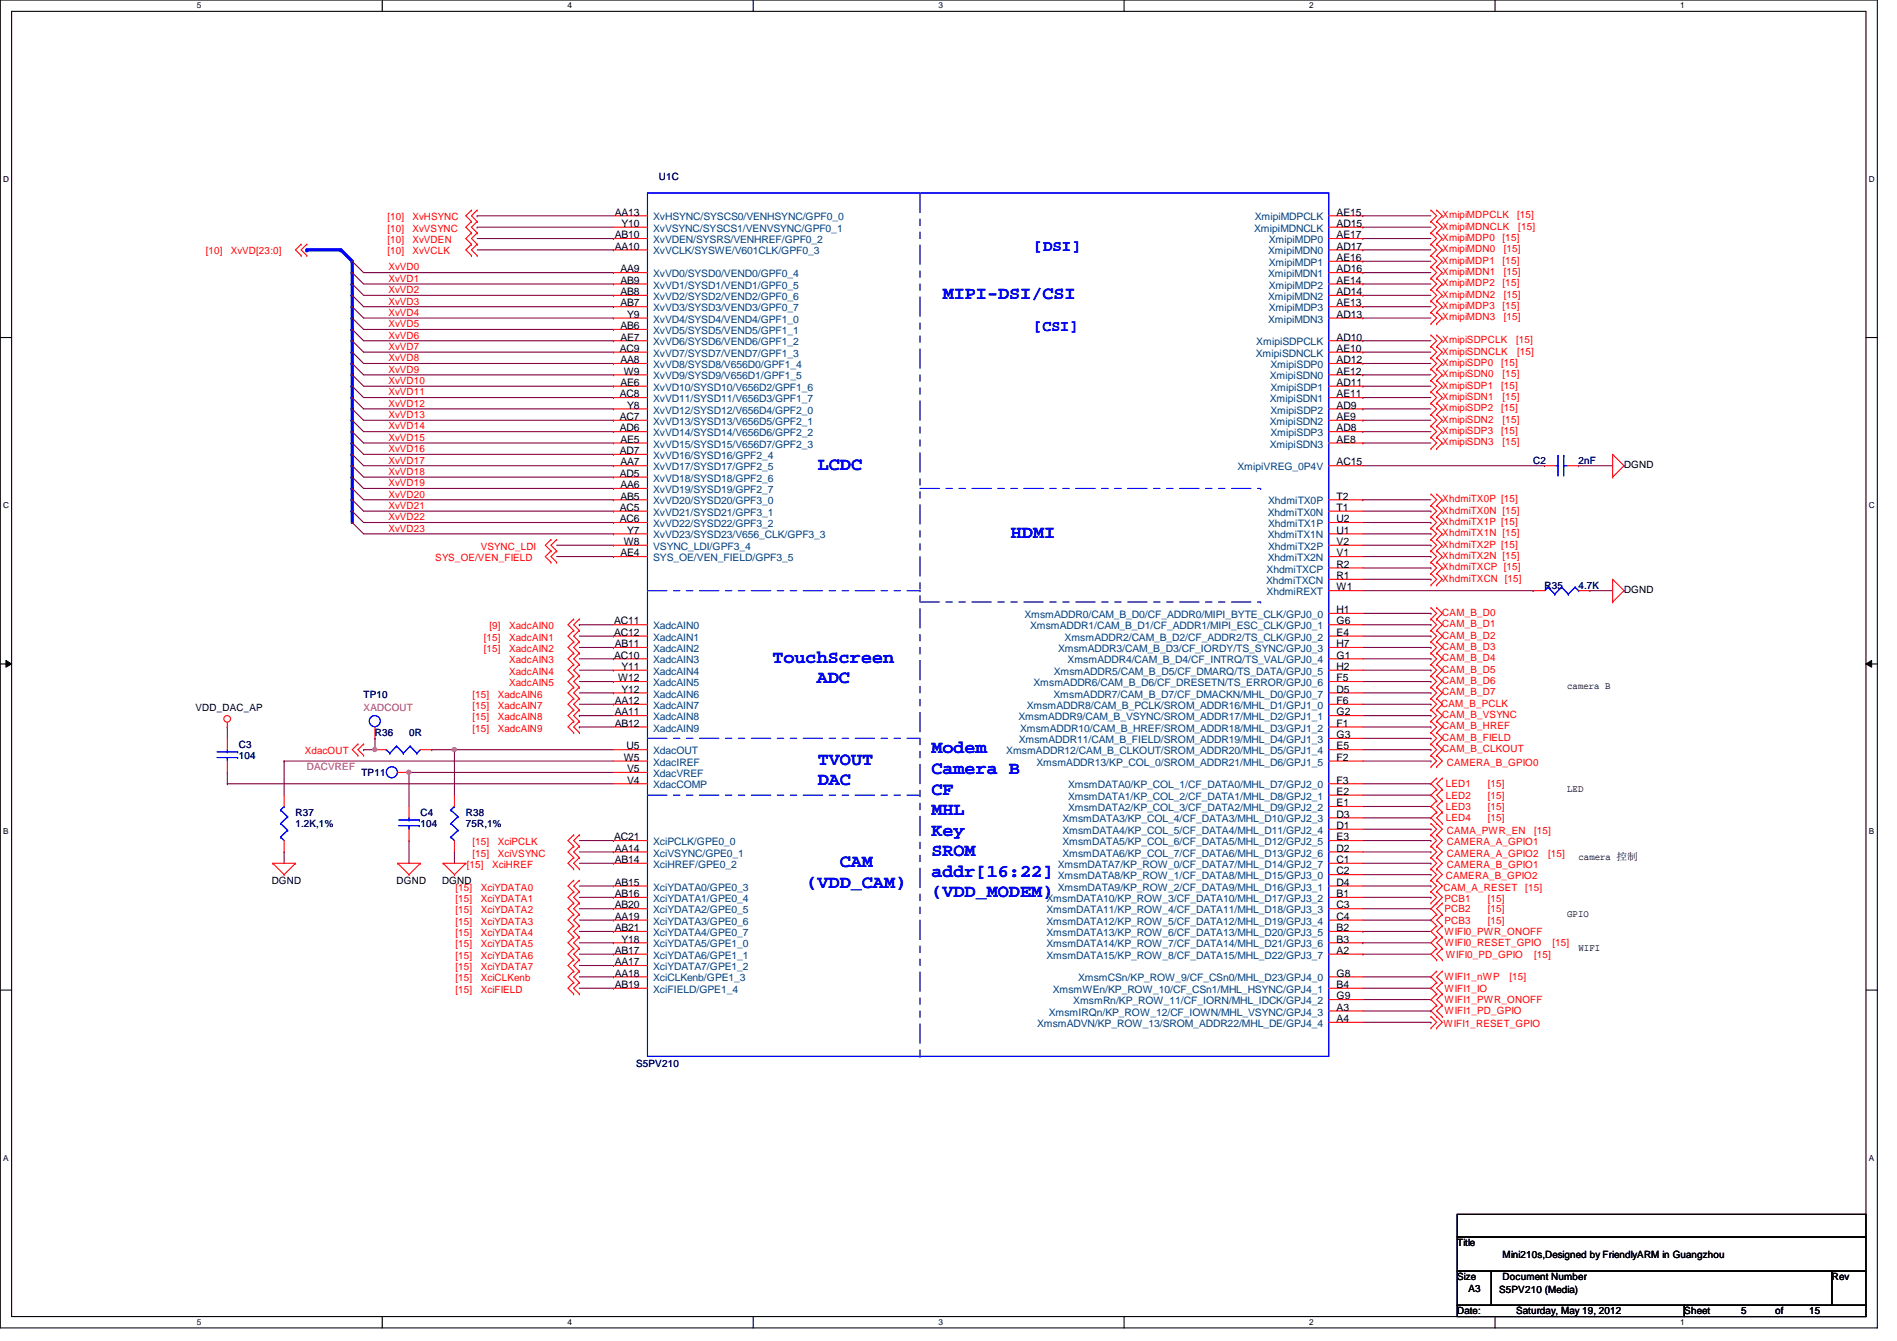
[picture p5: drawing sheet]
<svg xmlns="http://www.w3.org/2000/svg" width="297mm" height="210mm" viewBox="0 0 297 210" stroke-linecap="round" stroke-linejoin="round" font-family="sans-serif">
<defs><g id="words">
<g font-size="2.8" fill="#00f">
<text x="147.6" y="46.8">MIPI-DSI/CSI</text>
<text x="128.1" y="73.5">LCDC</text>
<text x="158.3" y="84.2">HDMI</text>
<text x="120.9" y="103.7">TouchScreen</text>
<text x="127.9" y="106.9">ADC</text>
<text x="128.1" y="119.7">TVOUT</text>
<text x="145.8" y="117.9">Modem</text>
<text x="128.1" y="122.9">DAC</text>
<text x="145.8" y="121.2">Camera B</text>
<text x="145.8" y="124.4">CF</text>
<text x="145.8" y="127.6">MHL</text>
<text x="145.8" y="130.8">Key</text>
<text x="131.5" y="135.7">CAM</text>
<text x="145.8" y="134">SROM</text>
<text x="145.8" y="137.2">addr[16:22]</text>
<text x="126.3" y="138.9">(VDD_CAM)</text>
<text x="145.8" y="140.5">(VDD_MODEM)</text>
</g>
<g font-size="2.5" fill="#00f">
<text x="161.8" y="39.3">[DSI]</text>
<text x="161.8" y="51.8">[CSI]</text>
</g>
<g font-size="1.6" fill="#000080">
<text x="103.2" y="28.1">U1C</text>
<text x="240.1" y="72.6">C2</text>
<text x="247.2" y="72.6">2nF</text>
<text x="241.8" y="92.1">R35</text>
<text x="247.2" y="92.1">4.7K</text>
<text x="56.9" y="109.2">TP10</text>
<text x="37.4" y="117">C3</text>
<text x="37.4" y="118.8">104</text>
<text x="58.7" y="115.2">R36</text>
<text x="64" y="115.2">0R</text>
<text x="56.6" y="121.5">TP11</text>
<text x="46.3" y="127.7">R37</text>
<text x="46.3" y="129.5">1.2K,1%</text>
<text x="65.8" y="127.7">C4</text>
<text x="65.8" y="129.5">104</text>
<text x="72.9" y="127.7">R38</text>
<text x="72.9" y="129.5">75R,1%</text>
<text x="99.6" y="167">S5PV210</text>
</g>
<g font-size="1.6" fill="#f00">
<text x="60.7" y="34.5">[10]</text>
<text x="64.6" y="34.5">XvHSYNC</text>
<text x="225.8" y="34.2">XmipiMDPCLK</text>
<text x="225.8" y="35.9">XmipiMDNCLK</text>
<text x="237.6" y="34.2">[15]</text>
<text x="237.7" y="35.9">[15]</text>
<text x="32.2" y="39.8">[10]</text>
<text x="36.1" y="39.8">XvVD[23:0]</text>
<text x="60.7" y="36.3">[10]</text>
<text x="60.7" y="38.1">[10]</text>
<text x="60.7" y="39.8">[10]</text>
<text x="64.6" y="36.3">XvVSYNC</text>
<text x="64.6" y="38.1">XvVDEN</text>
<text x="64.6" y="39.8">XvVCLK</text>
<text x="225.8" y="37.7">XmipiMDP0</text>
<text x="225.8" y="39.5">XmipiMDN0</text>
<text x="225.8" y="41.3">XmipiMDP1</text>
<text x="235.3" y="37.7">[15]</text>
<text x="235.3" y="41.3">[15]</text>
<text x="235.5" y="39.5">[15]</text>
<text x="60.8" y="47.7">XvVD3</text>
<text x="60.8" y="45.9">XvVD2</text>
<text x="60.8" y="44.1">XvVD1</text>
<text x="60.8" y="42.3">XvVD0</text>
<text x="225.8" y="43.1">XmipiMDN1</text>
<text x="225.8" y="44.8">XmipiMDP2</text>
<text x="225.8" y="46.6">XmipiMDN2</text>
<text x="235.3" y="44.8">[15]</text>
<text x="235.5" y="43.1">[15]</text>
<text x="235.5" y="46.6">[15]</text>
<text x="60.8" y="53">XvVD6</text>
<text x="60.8" y="51.2">XvVD5</text>
<text x="60.8" y="49.4">XvVD4</text>
<text x="225.8" y="48.4">XmipiMDP3</text>
<text x="225.8" y="50.2">XmipiMDN3</text>
<text x="225.8" y="53.7">XmipiSDPCLK</text>
<text x="235.3" y="48.4">[15]</text>
<text x="235.5" y="50.2">[15]</text>
<text x="237.4" y="53.7">[15]</text>
<text x="60.8" y="54.8">XvVD7</text>
<text x="60.8" y="58.3">XvVD9</text>
<text x="60.8" y="56.6">XvVD8</text>
<text x="225.8" y="55.5">XmipiSDNCLK</text>
<text x="225.8" y="57.3">XmipiSDP0</text>
<text x="225.8" y="59.1">XmipiSDN0</text>
<text x="235.1" y="57.3">[15]</text>
<text x="235.3" y="59.1">[15]</text>
<text x="237.6" y="55.5">[15]</text>
<text x="60.8" y="65.4">XvVD13</text>
<text x="60.8" y="63.7">XvVD12</text>
<text x="60.8" y="61.9">XvVD11</text>
<text x="60.8" y="60.1">XvVD10</text>
<text x="225.8" y="60.8">XmipiSDP1</text>
<text x="225.8" y="62.6">XmipiSDN1</text>
<text x="225.8" y="64.4">XmipiSDP2</text>
<text x="235.1" y="60.8">[15]</text>
<text x="235.1" y="64.4">[15]</text>
<text x="235.3" y="62.6">[15]</text>
<text x="60.8" y="70.8">XvVD16</text>
<text x="60.8" y="69">XvVD15</text>
<text x="60.8" y="67.2">XvVD14</text>
<text x="225.8" y="66.2">XmipiSDN2</text>
<text x="225.8" y="67.9">XmipiSDP3</text>
<text x="225.8" y="69.7">XmipiSDN3</text>
<text x="235.1" y="67.9">[15]</text>
<text x="235.3" y="66.2">[15]</text>
<text x="235.3" y="69.7">[15]</text>
<text x="60.8" y="77.9">XvVD20</text>
<text x="60.8" y="76.1">XvVD19</text>
<text x="60.8" y="74.3">XvVD18</text>
<text x="60.8" y="72.6">XvVD17</text>
<text x="60.8" y="83.2">XvVD23</text>
<text x="60.8" y="81.4">XvVD22</text>
<text x="60.8" y="79.7">XvVD21</text>
<text x="225.8" y="78.6">XhdmiTX0P [15]</text>
<text x="225.8" y="80.4">XhdmiTX0N [15]</text>
<text x="225.8" y="82.2">XhdmiTX1P [15]</text>
<text x="225.8" y="83.9">XhdmiTX1N [15]</text>
<text x="68.2" y="87.8">SYS_OE/VEN_FIELD</text>
<text x="75.3" y="86.1">VSYNC_LDI</text>
<text x="225.8" y="85.7">XhdmiTX2P [15]</text>
<text x="225.8" y="87.5">XhdmiTX2N [15]</text>
<text x="225.8" y="89.3">XhdmiTXCP [15]</text>
<text x="225.8" y="91.1">XhdmiTXCN [15]</text>
<text x="75.8" y="100.3">[15]</text>
<text x="76.7" y="98.5">[9]</text>
<text x="79.7" y="100.3">XadcAIN1</text>
<text x="79.7" y="98.5">XadcAIN0</text>
<text x="225.8" y="96.4">CAM_B_D0</text>
<text x="225.8" y="98.2">CAM_B_D1</text>
<text x="225.8" y="99.9">CAM_B_D2</text>
<text x="225.8" y="101.7">CAM_B_D3</text>
<text x="75.8" y="102.1">[15]</text>
<text x="79.7" y="102.1">XadcAIN2</text>
<text x="79.7" y="103.8">XadcAIN3</text>
<text x="79.7" y="105.6">XadcAIN4</text>
<text x="79.7" y="107.4">XadcAIN5</text>
<text x="225.8" y="103.5">CAM_B_D4</text>
<text x="225.8" y="105.3">CAM_B_D5</text>
<text x="225.8" y="107.1">CAM_B_D6</text>
<text x="74" y="112.7">[15]</text>
<text x="74" y="109.2">[15]</text>
<text x="74" y="111">[15]</text>
<text x="77.9" y="112.7">XadcAIN8</text>
<text x="77.9" y="109.2">XadcAIN6</text>
<text x="77.9" y="111">XadcAIN7</text>
<text x="225.7" y="110.6">CAM_B_PCLK</text>
<text x="225.8" y="108.8">CAM_B_D7</text>
<text x="225.8" y="112.4">CAM_B_VSYNC</text>
<text x="47.7" y="118.1">XdacOUT</text>
<text x="74" y="114.5">[15]</text>
<text x="77.9" y="114.5">XadcAIN9</text>
<text x="225.8" y="114.2">CAM_B_HREF</text>
<text x="225.8" y="116">CAM_B_FIELD</text>
<text x="225.8" y="117.7">CAM_B_CLKOUT</text>
<text x="226.6" y="119.8">CAMERA_B_GPIO0</text>
<text x="226.4" y="123.2">LED1</text>
<text x="226.4" y="125">LED2</text>
<text x="233" y="123.2">[15]</text>
<text x="233" y="125">[15]</text>
<text x="226.4" y="126.8">LED3</text>
<text x="226.4" y="128.6">LED4</text>
<text x="226.6" y="130.5">CAMA_PWR_EN</text>
<text x="233" y="126.8">[15]</text>
<text x="233" y="128.6">[15]</text>
<text x="240.2" y="130.5">[15]</text>
<text x="73.1" y="135.8">[15]</text>
<text x="74" y="132.3">[15]</text>
<text x="74" y="134.1">[15]</text>
<text x="77" y="135.8">XciHREF</text>
<text x="77.9" y="132.3">XciPCLK</text>
<text x="77.9" y="134.1">XciVSYNC</text>
<text x="226.4" y="137.6">CAMERA_B_GPIO2</text>
<text x="226.6" y="135.8">CAMERA_B_GPIO1</text>
<text x="226.6" y="132.3">CAMERA_A_GPIO1</text>
<text x="226.6" y="134.1">CAMERA_A_GPIO2</text>
<text x="242.4" y="134.1">[15]</text>
<text x="71.3" y="139.4">[15]</text>
<text x="71.3" y="141.2">[15]</text>
<text x="71.3" y="143">[15]</text>
<text x="75.3" y="139.4">XciYDATA0</text>
<text x="75.3" y="141.2">XciYDATA1</text>
<text x="75.3" y="143">XciYDATA2</text>
<text x="226" y="139.4">CAM_A_RESET</text>
<text x="226.2" y="141.2">PCB1</text>
<text x="226.2" y="142.8">PCB2</text>
<text x="233" y="141.2">[15]</text>
<text x="233" y="142.8">[15]</text>
<text x="238.8" y="139.4">[15]</text>
<text x="71.3" y="144.7">[15]</text>
<text x="71.3" y="146.5">[15]</text>
<text x="71.3" y="148.3">[15]</text>
<text x="75.3" y="144.7">XciYDATA3</text>
<text x="75.3" y="146.5">XciYDATA4</text>
<text x="75.3" y="148.3">XciYDATA5</text>
<text x="226.2" y="146.3">WIFI0_PWR_ONOFF</text>
<text x="226.2" y="148.1">WIFI0_RESET_GPIO</text>
<text x="226.2" y="144.6">PCB3</text>
<text x="226.4" y="149.9">WIFI0_PD_GPIO</text>
<text x="233" y="144.6">[15]</text>
<text x="240.2" y="149.9">[15]</text>
<text x="243.1" y="148.1">[15]</text>
<text x="71.3" y="150.1">[15]</text>
<text x="71.3" y="151.8">[15]</text>
<text x="71.3" y="153.6">[15]</text>
<text x="71.3" y="155.4">[15]</text>
<text x="75.3" y="150.1">XciYDATA6</text>
<text x="75.3" y="151.8">XciYDATA7</text>
<text x="75.3" y="153.6">XciCLKenb</text>
<text x="75.3" y="155.4">XciFIELD</text>
<text x="226.2" y="155.2">WIFI1_IO</text>
<text x="226.2" y="153.5">WIFI1_nWP</text>
<text x="236.3" y="153.5">[15]</text>
<text x="226" y="160.7">WIFI1_RESET_GPIO</text>
<text x="226.2" y="158.8">WIFI1_PD_GPIO</text>
<text x="226.2" y="157">WIFI1_PWR_ONOFF</text>
</g>
<g font-size="1.6">
<text x="96.3" y="33.7">AA13</text>
<text x="97.3" y="35.5">Y10</text>
<text x="209.3" y="33.7">AE15</text>
<text x="209.3" y="35.5">AD15</text>
<text x="96.3" y="37.3">AB10</text>
<text x="96.3" y="39.1">AA10</text>
<text x="209.3" y="37.3">AE17</text>
<text x="209.3" y="39.1">AD17</text>
<text x="209.3" y="40.9">AE16</text>
<text x="97.2" y="42.6">AA9</text>
<text x="97.2" y="44.4">AB9</text>
<text x="97.2" y="46.2">AB8</text>
<text x="97.2" y="48">AB7</text>
<text x="209.3" y="42.6">AD16</text>
<text x="209.3" y="44.4">AE14</text>
<text x="209.3" y="46.2">AD14</text>
<text x="209.3" y="48">AE13</text>
<text x="97.2" y="51.5">AB6</text>
<text x="97.2" y="53.3">AE7</text>
<text x="98.2" y="49.7">Y9</text>
<text x="209.3" y="53.3">AD10</text>
<text x="209.3" y="49.7">AD13</text>
<text x="97.1" y="55.1">AC9</text>
<text x="97.2" y="56.9">AA8</text>
<text x="97.7" y="58.6">W9</text>
<text x="209.3" y="55.1">AE10</text>
<text x="209.3" y="56.9">AD12</text>
<text x="209.3" y="58.6">AE12</text>
<text x="97.1" y="62.2">AC8</text>
<text x="97.1" y="65.7">AC7</text>
<text x="97.2" y="60.4">AE6</text>
<text x="98.2" y="64">Y8</text>
<text x="209.3" y="60.4">AD11</text>
<text x="209.3" y="62.2">AE11</text>
<text x="209.3" y="64">AD9</text>
<text x="209.3" y="65.7">AE9</text>
<text x="97.1" y="67.5">AD6</text>
<text x="97.1" y="71.1">AD7</text>
<text x="97.2" y="69.3">AE5</text>
<text x="209.3" y="67.5">AD8</text>
<text x="209.3" y="69.3">AE8</text>
<text x="97.1" y="74.6">AD5</text>
<text x="97.2" y="72.9">AA7</text>
<text x="97.2" y="76.4">AA6</text>
<text x="209.3" y="72.9">AC15</text>
<text x="254.3" y="73.3">DGND</text>
<text x="97.1" y="80">AC5</text>
<text x="97.1" y="81.7">AC6</text>
<text x="97.2" y="78.2">AB5</text>
<text x="98.2" y="83.5">Y7</text>
<text x="209.3" y="78.2">T2</text>
<text x="209.3" y="80">T1</text>
<text x="209.3" y="81.7">U2</text>
<text x="209.3" y="83.5">U1</text>
<text x="97.2" y="87.1">AE4</text>
<text x="97.7" y="85.3">W8</text>
<text x="209.3" y="85.3">V2</text>
<text x="209.3" y="87.1">V1</text>
<text x="209.3" y="88.9">R2</text>
<text x="209.3" y="90.6">R1</text>
<text x="209.3" y="92.4">W1</text>
<text x="209.3" y="96">H1</text>
<text x="254.3" y="92.8">DGND</text>
<text x="96.2" y="97.7">AC11</text>
<text x="96.2" y="99.5">AC12</text>
<text x="96.3" y="101.3">AB11</text>
<text x="209.3" y="99.5">E4</text>
<text x="209.3" y="101.3">H7</text>
<text x="209.3" y="97.7">G6</text>
<text x="96.2" y="103.1">AC10</text>
<text x="96.8" y="106.6">W12</text>
<text x="97.3" y="104.9">Y11</text>
<text x="209.3" y="103.1">G1</text>
<text x="209.3" y="104.9">H2</text>
<text x="209.3" y="106.6">F5</text>
<text x="245.4" y="107.9">camera B</text>
<text x="30.6" y="111.3">VDD_DAC_AP</text>
<text x="96.3" y="110.2">AA12</text>
<text x="96.3" y="112">AA11</text>
<text x="96.3" y="113.7">AB12</text>
<text x="97.3" y="108.4">Y12</text>
<text x="209.3" y="108.4">D5</text>
<text x="209.3" y="110.2">F6</text>
<text x="209.3" y="112">G2</text>
<text x="209.3" y="113.7">F1</text>
<text x="97.7" y="119.1">W5</text>
<text x="98.1" y="117.3">U5</text>
<text x="209.3" y="115.5">G3</text>
<text x="209.3" y="117.3">E5</text>
<text x="209.3" y="119.1">F2</text>
<text x="98.2" y="120.9">V5</text>
<text x="98.2" y="122.6">V4</text>
<text x="209.3" y="124.4">E2</text>
<text x="209.3" y="122.6">F3</text>
<text x="245.4" y="123.9">LED</text>
<text x="96.2" y="131.5">AC21</text>
<text x="209.3" y="131.5">E3</text>
<text x="209.3" y="129.8">D1</text>
<text x="209.3" y="128">D3</text>
<text x="209.3" y="126.2">E1</text>
<text x="96.3" y="133.3">AA14</text>
<text x="96.3" y="135.1">AB14</text>
<text x="209.3" y="136.9">C2</text>
<text x="209.3" y="135.1">C1</text>
<text x="209.3" y="133.3">D2</text>
<text x="247.2" y="134.6">camera 版版</text>
<text x="42.5" y="138.3">DGND</text>
<text x="62.1" y="138.3">DGND</text>
<text x="69.2" y="138.3">DGND</text>
<text x="96.3" y="138.6">AB15</text>
<text x="96.3" y="140.4">AB16</text>
<text x="96.3" y="142.2">AB20</text>
<text x="96.3" y="144">AA19</text>
<text x="209.3" y="144">C4</text>
<text x="209.3" y="142.2">C3</text>
<text x="209.3" y="140.4">B1</text>
<text x="209.3" y="138.6">D4</text>
<text x="245.4" y="143.5">GPIO</text>
<text x="96.3" y="145.8">AB21</text>
<text x="96.3" y="149.3">AB17</text>
<text x="97.3" y="147.5">Y18</text>
<text x="209.3" y="149.3">A2</text>
<text x="209.3" y="147.5">B3</text>
<text x="209.3" y="145.8">B2</text>
<text x="247.2" y="148.8">WIFI</text>
<text x="96.3" y="151.1">AA17</text>
<text x="96.3" y="152.9">AA18</text>
<text x="96.3" y="154.6">AB19</text>
<text x="209.3" y="154.6">B4</text>
<text x="209.3" y="152.9">G8</text>
<text x="209.3" y="160">A4</text>
<text x="209.3" y="158.2">A3</text>
<text x="209.3" y="156.4">G9</text>
<text x="228.2" y="195.1">Title</text>
<text x="235.3" y="196.8">Mini210s,Designed by FriendlyARM in Guangzhou</text>
<text x="228.2" y="200.4">Size</text>
<text x="230" y="202.2">A3</text>
<text x="234.7" y="202.4">S5PV210 (Media)</text>
<text x="235.3" y="200.4">Document Number</text>
<text x="286.8" y="200.4">Rev</text>
<text x="228.2" y="205.7">Date:</text>
<text x="237.4" y="205.7">Saturday, May 19, 2012</text>
<text x="263.7" y="205.7">Sheet</text>
<text x="272.6" y="205.7">5</text>
<text x="278" y="205.7">of</text>
<text x="283.3" y="205.7">15</text>
</g>
<g font-size="1.6" fill="#004080">
<text x="102.3" y="34.5">XvHSYNC/SYSCS0/VENHSYNC/GPF0_0</text>
<text x="196.5" y="34.5">XmipiMDPCLK</text>
<text x="102.3" y="36.3">XvVSYNC/SYSCS1/VENVSYNC/GPF0_1</text>
<text x="102.3" y="38.1">XvVDEN/SYSRS/VENHREF/GPF0_2</text>
<text x="102.3" y="39.8">XvVCLK/SYSWE/V601CLK/GPF0_3</text>
<text x="196.4" y="36.3">XmipiMDNCLK</text>
<text x="198.6" y="39.8">XmipiMDN0</text>
<text x="198.7" y="38.1">XmipiMDP0</text>
<text x="198.7" y="41.6">XmipiMDP1</text>
<text x="102.3" y="43.4">XvVD0/SYSD0/VEND0/GPF0_4</text>
<text x="102.3" y="45.2">XvVD1/SYSD1/VEND1/GPF0_5</text>
<text x="102.3" y="46.9">XvVD2/SYSD2/VEND2/GPF0_6</text>
<text x="198.6" y="43.4">XmipiMDN1</text>
<text x="198.6" y="46.9">XmipiMDN2</text>
<text x="198.7" y="45.2">XmipiMDP2</text>
<text x="102.3" y="48.7">XvVD3/SYSD3/VEND3/GPF0_7</text>
<text x="102.3" y="50.5">XvVD4/SYSD4/VEND4/GPF1_0</text>
<text x="102.3" y="52.3">XvVD5/SYSD5/VEND5/GPF1_1</text>
<text x="198.6" y="50.5">XmipiMDN3</text>
<text x="198.7" y="48.7">XmipiMDP3</text>
<text x="102.3" y="54.1">XvVD6/SYSD6/VEND6/GPF1_2</text>
<text x="102.3" y="55.8">XvVD7/SYSD7/VEND7/GPF1_3</text>
<text x="102.3" y="57.6">XvVD8/SYSD8/V656D0/GPF1_4</text>
<text x="102.3" y="59.4">XvVD9/SYSD9/V656D1/GPF1_5</text>
<text x="196.6" y="55.8">XmipiSDNCLK</text>
<text x="196.7" y="54.1">XmipiSDPCLK</text>
<text x="198.8" y="59.4">XmipiSDN0</text>
<text x="198.9" y="57.6">XmipiSDP0</text>
<text x="102.3" y="61.2">XvVD10/SYSD10/V656D2/GPF1_6</text>
<text x="102.3" y="62.9">XvVD11/SYSD11/V656D3/GPF1_7</text>
<text x="102.3" y="64.7">XvVD12/SYSD12/V656D4/GPF2_0</text>
<text x="198.8" y="62.9">XmipiSDN1</text>
<text x="198.9" y="61.2">XmipiSDP1</text>
<text x="198.9" y="64.7">XmipiSDP2</text>
<text x="102.3" y="66.5">XvVD13/SYSD13/V656D5/GPF2_1</text>
<text x="102.3" y="68.3">XvVD14/SYSD14/V656D6/GPF2_2</text>
<text x="102.3" y="70.1">XvVD15/SYSD15/V656D7/GPF2_3</text>
<text x="102.3" y="71.8">XvVD16/SYSD16/GPF2_4</text>
<text x="198.8" y="66.5">XmipiSDN2</text>
<text x="198.8" y="70.1">XmipiSDN3</text>
<text x="198.9" y="68.3">XmipiSDP3</text>
<text x="102.3" y="73.6">XvVD17/SYSD17/GPF2_5</text>
<text x="102.3" y="75.4">XvVD18/SYSD18/GPF2_6</text>
<text x="102.3" y="77.2">XvVD19/SYSD19/GPF2_7</text>
<text x="193.8" y="73.6">XmipiVREG_0P4V</text>
<text x="102.3" y="79">XvVD20/SYSD20/GPF3_0</text>
<text x="102.3" y="80.7">XvVD21/SYSD21/GPF3_1</text>
<text x="102.3" y="82.5">XvVD22/SYSD22/GPF3_2</text>
<text x="198.5" y="80.7">XhdmiTX0N</text>
<text x="198.6" y="79">XhdmiTX0P</text>
<text x="198.6" y="82.5">XhdmiTX1P</text>
<text x="102.3" y="84.3">XvVD23/SYSD23/V656_CLK/GPF3_3</text>
<text x="102.3" y="86.1">VSYNC_LDI/GPF3_4</text>
<text x="102.3" y="87.8">SYS_OE/VEN_FIELD/GPF3_5</text>
<text x="198.3" y="89.6">XhdmiTXCP</text>
<text x="198.5" y="84.3">XhdmiTX1N</text>
<text x="198.5" y="87.8">XhdmiTX2N</text>
<text x="198.6" y="86.1">XhdmiTX2P</text>
<text x="198.2" y="91.4">XhdmiTXCN</text>
<text x="198.3" y="93.2">XhdmiREXT</text>
<text x="102.3" y="98.5">XadcAIN0</text>
<text x="102.3" y="100.3">XadcAIN1</text>
<text x="160.4" y="96.7">XmsmADDR0/CAM_B_D0/CF_ADDR0/MIPI_BYTE_CLK/GPJ0_0</text>
<text x="161.3" y="98.5">XmsmADDR1/CAM_B_D1/CF_ADDR1/MIPI_ESC_CLK/GPJ0_1</text>
<text x="166.7" y="100.3">XmsmADDR2/CAM_B_D2/CF_ADDR2/TS_CLK/GPJ0_2</text>
<text x="102.3" y="102.1">XadcAIN2</text>
<text x="102.3" y="103.8">XadcAIN3</text>
<text x="102.3" y="105.6">XadcAIN4</text>
<text x="102.3" y="107.4">XadcAIN5</text>
<text x="161.8" y="107.4">XmsmADDR6/CAM_B_D6/CF_DRESETN/TS_ERROR/GPJ0_6</text>
<text x="165" y="105.6">XmsmADDR5/CAM_B_D5/CF_DMARQ/TS_DATA/GPJ0_5</text>
<text x="165.7" y="102.1">XmsmADDR3/CAM_B_D3/CF_IORDY/TS_SYNC/GPJ0_3</text>
<text x="167.2" y="103.8">XmsmADDR4/CAM_B_D4/CF_INTRQ/TS_VAL/GPJ0_4</text>
<text x="102.3" y="109.2">XadcAIN6</text>
<text x="102.3" y="111">XadcAIN7</text>
<text x="102.3" y="112.7">XadcAIN8</text>
<text x="159.5" y="112.7">XmsmADDR9/CAM_B_VSYNC/SROM_ADDR17/MHL_D2/GPJ1_1</text>
<text x="160.8" y="111">XmsmADDR8/CAM_B_PCLK/SROM_ADDR16/MHL_D1/GPJ1_0</text>
<text x="165" y="109.2">XmsmADDR7/CAM_B_D7/CF_DMACKN/MHL_D0/GPJ0_7</text>
<text x="102.3" y="114.5">XadcAIN9</text>
<text x="102.3" y="118.1">XdacOUT</text>
<text x="102.3" y="119.8">XdacIREF</text>
<text x="157.6" y="118.1">XmsmADDR12/CAM_B_CLKOUT/SROM_ADDR20/MHL_D5/GPJ1_4</text>
<text x="159.5" y="116.3">XmsmADDR11/CAM_B_FIELD/SROM_ADDR19/MHL_D4/GPJ1_3</text>
<text x="159.7" y="114.5">XmsmADDR10/CAM_B_HREF/SROM_ADDR18/MHL_D3/GPJ1_2</text>
<text x="162.3" y="119.8">XmsmADDR13/KP_COL_0/SROM_ADDR21/MHL_D6/GPJ1_5</text>
<text x="102.3" y="121.6">XdacVREF</text>
<text x="102.3" y="123.4">XdacCOMP</text>
<text x="167.3" y="125.2">XmsmDATA1/KP_COL_2/CF_DATA1/MHL_D8/GPJ2_1</text>
<text x="167.3" y="123.4">XmsmDATA0/KP_COL_1/CF_DATA0/MHL_D7/GPJ2_0</text>
<text x="166.4" y="130.5">XmsmDATA4/KP_COL_5/CF_DATA4/MHL_D11/GPJ2_4</text>
<text x="166.4" y="128.7">XmsmDATA3/KP_COL_4/CF_DATA3/MHL_D10/GPJ2_3</text>
<text x="167.3" y="127">XmsmDATA2/KP_COL_3/CF_DATA2/MHL_D9/GPJ2_2</text>
<text x="102.3" y="132.3">XciPCLK/GPE0_0</text>
<text x="102.3" y="134.1">XciVSYNC/GPE0_1</text>
<text x="102.3" y="135.8">XciHREF/GPE0_2</text>
<text x="165.6" y="137.6">XmsmDATA8/KP_ROW_1/CF_DATA8/MHL_D15/GPJ3_0</text>
<text x="165.6" y="135.8">XmsmDATA7/KP_ROW_0/CF_DATA7/MHL_D14/GPJ2_7</text>
<text x="166.4" y="134.1">XmsmDATA6/KP_COL_7/CF_DATA6/MHL_D13/GPJ2_6</text>
<text x="166.4" y="132.3">XmsmDATA5/KP_COL_6/CF_DATA5/MHL_D12/GPJ2_5</text>
<text x="102.3" y="139.4">XciYDATA0/GPE0_3</text>
<text x="102.3" y="141.2">XciYDATA1/GPE0_4</text>
<text x="102.3" y="143">XciYDATA2/GPE0_5</text>
<text x="163.9" y="143">XmsmDATA11/KP_ROW_4/CF_DATA11/MHL_D18/GPJ3_3</text>
<text x="163.9" y="141.2">XmsmDATA10/KP_ROW_3/CF_DATA10/MHL_D17/GPJ3_2</text>
<text x="165.6" y="139.4">XmsmDATA9/KP_ROW_2/CF_DATA9/MHL_D16/GPJ3_1</text>
<text x="102.3" y="144.7">XciYDATA3/GPE0_6</text>
<text x="102.3" y="146.5">XciYDATA4/GPE0_7</text>
<text x="102.3" y="148.3">XciYDATA5/GPE1_0</text>
<text x="163.9" y="148.3">XmsmDATA14/KP_ROW_7/CF_DATA14/MHL_D21/GPJ3_6</text>
<text x="163.9" y="146.5">XmsmDATA13/KP_ROW_6/CF_DATA13/MHL_D20/GPJ3_5</text>
<text x="163.9" y="144.7">XmsmDATA12/KP_ROW_5/CF_DATA12/MHL_D19/GPJ3_4</text>
<text x="102.3" y="150.1">XciYDATA6/GPE1_1</text>
<text x="102.3" y="151.8">XciYDATA7/GPE1_2</text>
<text x="102.3" y="153.6">XciCLKenb/GPE1_3</text>
<text x="102.3" y="155.4">XciFIELD/GPE1_4</text>
<text x="163.9" y="150.1">XmsmDATA15/KP_ROW_8/CF_DATA15/MHL_D22/GPJ3_7</text>
<text x="164.8" y="155.4">XmsmWEn/KP_ROW_10/CF_CSn1/MHL_HSYNC/GPJ4_1</text>
<text x="168.8" y="153.6">XmsmCSn/KP_ROW_9/CF_CSn0/MHL_D23/GPJ4_0</text>
<text x="162.4" y="160.7">XmsmADVN/KP_ROW_13/SROM_ADDR22/MHL_DE/GPJ4_4</text>
<text x="164.2" y="159">XmsmIRQn/KP_ROW_12/CF_IOWN/MHL_VSYNC/GPJ4_3</text>
<text x="168.1" y="157.2">XmsmRn/KP_ROW_11/CF_IORN/MHL_IDCK/GPJ4_2</text>
</g>
<g font-size="1.6" fill="#f0f">
<text x="56.9" y="111.3">XADCOUT</text>
<text x="48" y="120.6">DACVREF</text>
</g>
<g font-size="1.3">
<text x="30.8" y="1.3">5</text>
<text x="88.9" y="1.3">4</text>
<text x="146.9" y="1.3">3</text>
<text x="205" y="1.3">2</text>
<text x="263.1" y="1.3">1</text>
<text x=".5" y="28.4">D</text>
<text x="292.6" y="28.4">D</text>
<text x=".5" y="79.5">C</text>
<text x="292.6" y="79.5">C</text>
<text x=".5" y="130.6">B</text>
<text x="292.6" y="130.6">B</text>
<text x=".5" y="181.7">A</text>
<text x="292.6" y="181.7">A</text>
<text x="30.8" y="207.4">5</text>
<text x="88.9" y="207.4">4</text>
<text x="146.9" y="207.4">3</text>
<text x="205" y="207.4">2</text>
<text x="263.1" y="207.4">1</text>
</g>
</g></defs>
<path d="M0 0h294v207.9h-294zM1.8 1.8h290.4v204.3h-290.4z" fill="none" stroke="#000" stroke-width=".17"/>
<g fill="#fff">
<path d="M30.8 .2h.7v1.4h-.7z"/>
<path d="M30.8 206.2h.7v1.4h-.7z"/>
</g>
<path d="M59.9 0v1.8M59.9 206.1v1.8" fill="none" stroke="#000" stroke-width=".17"/>
<g fill="#fff">
<path d="M88.9 .2h.6v1.4h-.6z"/>
<path d="M88.9 206.2h.6v1.4h-.6z"/>
</g>
<path d="M117.9 0v1.8M117.9 206.1v1.8" fill="none" stroke="#000" stroke-width=".17"/>
<g fill="#fff">
<path d="M146.9 .2h.7v1.4h-.7z"/>
<path d="M146.9 206.2h.7v1.4h-.7z"/>
</g>
<path d="M176 0v1.8M176 206.1v1.8" fill="none" stroke="#000" stroke-width=".17"/>
<g fill="#fff">
<path d="M205 .2h.7v1.4h-.7z"/>
<path d="M205 206.2h.7v1.4h-.7z"/>
</g>
<path d="M234.1 0v1.8M234.1 206.1v1.8" fill="none" stroke="#000" stroke-width=".17"/>
<g fill="#fff">
<path d="M263.1 .2h.7v1.4h-.7z"/>
<path d="M263.1 206.2h.7v1.4h-.7z"/>
<path d="M.5 27.3h.9v1.4h-.9z"/>
<path d="M292.6 27.3h.9v1.4h-.9z"/>
<path d="M.5 78.4h.9v1.4h-.9z"/>
<path d="M292.6 78.4h.9v1.4h-.9z"/>
</g>
<path d="M0 52.8h1.8M292.2 52.8h1.8" fill="none" stroke="#000" stroke-width=".17"/>
<g fill="#fff">
<path d="M.5 129.5h.8v1.4h-.8z"/>
<path d="M292.6 129.5h.9v1.4h-.9z"/>
</g>
<path d="M0 103.9h1.8M292.2 103.9h1.8" fill="none" stroke="#000" stroke-width=".17"/>
<path d="M.9 103.4l.9 .5-.9 .5zM292.2 103.9l.9-.5v1z" fill="#000"/>
<path d="M.9 103.4l.9 .5-.9 .5zM292.2 103.9l.9-.5v1z" fill="none" stroke="#000" stroke-width=".16"/>
<g fill="#fff">
<path d="M.5 180.5h.8v1.4h-.8z"/>
<path d="M292.6 180.5h.9v1.4h-.9z"/>
</g>
<path d="M0 155h1.8M292.2 155h1.8" fill="none" stroke="#000" stroke-width=".17"/>
<path d="M35.6 120.9h.1M35.6 120.9v1.8M64 120.9h.1M64 120.9h32.1M64 120.9v5.3" fill="none" stroke="#800040" stroke-width=".17"/>
<circle cx="64" cy="120.9" r=".32" fill="#f0f"/>
<circle cx="64" cy="120.9" r=".32" fill="none" stroke="#f0f" stroke-width=".17"/>
<g fill="none" stroke="#800040" stroke-width=".17">
<path d="M90.7 99.6h5.4M96.1 99.6h.1M44.5 119.1h.1M44.5 119.1h51.6M44.5 119.1v5.4M71.2 117.3h.1M71.2 117.3v7.2M90.7 113.8h.1M90.7 112h.1M90.7 113.8h5.4M90.7 112h5.4M90.7 110.2h5.4"/>
<path d="M90.7 108.5h5.4M90.7 101.3h5.4M90.7 103.1h5.4M90.7 104.9h5.4M90.7 106.7h5.4M96.1 110.2h.1M96.1 108.5h.1M96.1 101.3h.1M96.1 103.1h.1M96.1 104.9h.1M96.1 106.7h.1M213.4 110.2h10.7"/>
<path d="M224.1 110.2h.1M35.6 122.7h.1M35.6 122.7h60.5M64 131.6h.1M64 131.6v3.5"/>
</g>
<circle cx="71.1" cy="117.3" r=".32" fill="#f0f"/>
<circle cx="71.1" cy="117.3" r=".32" fill="none" stroke="#f0f" stroke-width=".17"/>
<g fill="none" stroke="#800040" stroke-width=".17">
<path d="M213.4 33.8h.1M213.4 35.6h.1M213.4 37.3h.1M213.4 39.1h.1M213.4 33.8h10.7M213.4 35.6h10.7M213.4 37.3h10.7M213.4 39.1h10.7M213.4 40.9h.1M213.4 42.7h.1M213.4 44.4h.1M213.4 46.2h.1"/>
<path d="M213.4 48h.1M213.4 49.8h.1M213.4 53.3h.1M213.4 55.1h.1M213.4 56.9h.1M213.4 58.7h.1M213.4 40.9h10.7M213.4 42.7h10.7M213.4 44.4h10.7M213.4 46.2h10.7M213.4 48h10.7M213.4 49.8h10.7"/>
<path d="M213.4 53.3h10.7M213.4 55.1h10.7M213.4 56.9h10.7M213.4 58.7h10.7M213.4 60.5h.1M213.4 62.2h.1M213.4 64h.1M213.4 65.8h.1M213.4 67.6h.1M213.4 69.3h.1M213.4 78.2h.1M213.4 60.5h10.7"/>
<path d="M213.4 62.2h10.7M213.4 64h10.7M213.4 65.8h10.7M213.4 67.6h10.7M213.4 69.3h10.7M213.4 72.9h28.4M213.4 78.2h10.7M241.8 72.9h.1M247.2 72.9h.1M247.2 72.9h5.3M87.2 85.3h8.9M87.2 87.1h8.9"/>
<path d="M96.1 85.3h.1M96.1 87.1h.1M213.4 80h10.7M213.4 81.8h10.7M213.4 83.6h10.7M213.4 85.3h10.7M213.4 87.1h10.7M213.4 88.9h10.7M213.4 90.7h10.7M213.4 96h10.7M213.4 97.8h10.7M213.4 99.6h10.7"/>
<path d="M224.1 80h.1M224.1 81.8h.1M224.1 83.6h.1M224.1 85.3h.1M224.1 87.1h.1M224.1 88.9h.1M224.1 90.7h.1M224.1 96h.1M224.1 97.8h.1M224.1 99.6h.1M35.6 113.8h.1M35.6 113.8v1.8"/>
<path d="M56.9 117.3h.1M56.9 117.3h1.8M67.6 117.3h.1M67.6 117.3h28.5M71.2 117.3h.1M213.4 117.3h10.7M213.4 101.3h10.7M213.4 103.1h10.7M213.4 104.9h10.7M213.4 106.7h10.7M213.4 108.5h10.7M213.4 112h10.7"/>
<path d="M213.4 113.8h10.7M213.4 115.6h10.7M224.1 101.3h.1M224.1 103.1h.1M224.1 104.9h.1M224.1 106.7h.1M224.1 108.5h.1M224.1 112h.1M224.1 113.8h.1M224.1 115.6h.1M224.1 117.3h.1M44.5 133.3h.1"/>
<path d="M44.5 133.3v1.8M71.2 133.3h.1M71.2 133.3v1.8M90.7 131.6h5.4M90.7 133.3h5.4M90.7 135.1h5.4M90.7 138.7h5.4M96.1 131.6h.1M96.1 133.3h.1M96.1 135.1h.1M96.1 138.7h.1M90.7 140.5h5.4"/>
<path d="M90.7 142.2h5.4M90.7 144h5.4M90.7 145.8h5.4M90.7 147.6h5.4M90.7 149.4h5.4M90.7 151.1h5.4M90.7 152.9h5.4M90.7 154.7h5.4M96.1 140.5h.1M96.1 142.2h.1M96.1 144h.1M96.1 145.8h.1"/>
<path d="M96.1 147.6h.1M96.1 149.4h.1M96.1 151.1h.1M96.1 152.9h.1M96.1 154.7h.1"/>
</g>
<path d="M55.2 40.9v1.8" fill="none" stroke="#00f" stroke-width=".51"/>
<circle cx="55.2" cy="40.9" r=".25" fill="#00f"/>
<path d="M55.2 42.7v1.7" fill="none" stroke="#00f" stroke-width=".51"/>
<circle cx="55.2" cy="42.7" r=".25" fill="#00f"/>
<path d="M55.2 44.4v1.8" fill="none" stroke="#00f" stroke-width=".51"/>
<circle cx="55.2" cy="44.4" r=".25" fill="#00f"/>
<path d="M55.2 46.2v1.8" fill="none" stroke="#00f" stroke-width=".51"/>
<circle cx="55.2" cy="46.2" r=".25" fill="#00f"/>
<path d="M55.2 48v1.8" fill="none" stroke="#00f" stroke-width=".51"/>
<circle cx="55.2" cy="48" r=".25" fill="#00f"/>
<path d="M55.2 49.8v1.8" fill="none" stroke="#00f" stroke-width=".51"/>
<circle cx="55.2" cy="49.8" r=".25" fill="#00f"/>
<path d="M55.2 51.6v1.7" fill="none" stroke="#00f" stroke-width=".51"/>
<circle cx="55.2" cy="51.6" r=".25" fill="#00f"/>
<path d="M55.2 53.3v1.8" fill="none" stroke="#00f" stroke-width=".51"/>
<circle cx="55.2" cy="53.3" r=".25" fill="#00f"/>
<path d="M55.2 55.1v1.8" fill="none" stroke="#00f" stroke-width=".51"/>
<circle cx="55.2" cy="55.1" r=".25" fill="#00f"/>
<path d="M55.2 56.9v1.8" fill="none" stroke="#00f" stroke-width=".51"/>
<circle cx="55.2" cy="56.9" r=".25" fill="#00f"/>
<path d="M48 39.1h5.4" fill="none" stroke="#00f" stroke-width=".51"/>
<circle cx="48" cy="39.1" r=".25" fill="#00f"/>
<path d="M55.2 58.7v1.8" fill="none" stroke="#00f" stroke-width=".51"/>
<circle cx="55.2" cy="58.7" r=".25" fill="#00f"/>
<path d="M55.2 60.5v1.7" fill="none" stroke="#00f" stroke-width=".51"/>
<circle cx="55.2" cy="60.5" r=".25" fill="#00f"/>
<path d="M55.2 62.2v1.8" fill="none" stroke="#00f" stroke-width=".51"/>
<circle cx="55.2" cy="62.2" r=".25" fill="#00f"/>
<path d="M55.2 64v1.8" fill="none" stroke="#00f" stroke-width=".51"/>
<circle cx="55.2" cy="64" r=".25" fill="#00f"/>
<path d="M55.2 65.8v1.8" fill="none" stroke="#00f" stroke-width=".51"/>
<circle cx="55.2" cy="65.8" r=".25" fill="#00f"/>
<path d="M55.2 67.6v1.7" fill="none" stroke="#00f" stroke-width=".51"/>
<circle cx="55.2" cy="67.6" r=".25" fill="#00f"/>
<path d="M55.2 69.3v1.8" fill="none" stroke="#00f" stroke-width=".51"/>
<circle cx="55.2" cy="69.3" r=".25" fill="#00f"/>
<path d="M55.2 71.1v1.8" fill="none" stroke="#00f" stroke-width=".51"/>
<circle cx="55.2" cy="71.1" r=".25" fill="#00f"/>
<path d="M55.2 72.9v1.8" fill="none" stroke="#00f" stroke-width=".51"/>
<circle cx="55.2" cy="72.9" r=".25" fill="#00f"/>
<path d="M55.2 74.7v1.8" fill="none" stroke="#00f" stroke-width=".51"/>
<circle cx="55.2" cy="74.7" r=".25" fill="#00f"/>
<path d="M55.2 76.5v1.7" fill="none" stroke="#00f" stroke-width=".51"/>
<circle cx="55.2" cy="76.5" r=".25" fill="#00f"/>
<path d="M55.2 78.2v1.8" fill="none" stroke="#00f" stroke-width=".51"/>
<circle cx="55.2" cy="78.2" r=".25" fill="#00f"/>
<path d="M55.2 80v1.8" fill="none" stroke="#00f" stroke-width=".51"/>
<circle cx="55.2" cy="80" r=".25" fill="#00f"/>
<path d="M53.4 39.1l1.8 1.8" fill="none" stroke="#00f" stroke-width=".51"/>
<circle cx="53.4" cy="39.1" r=".25" fill="#00f"/>
<g fill="none" stroke="#800040" stroke-width=".17">
<path d="M74.7 35.6h.1M74.7 33.8h.1M74.7 39.1h21.4M74.7 37.3h21.4M74.7 35.6h21.4M74.7 33.8h21.4M96.1 39.1h.1M96.1 37.3h.1M56.9 55.1h39.2M56.9 53.3h39.2M56.9 51.6h39.2M56.9 49.8h39.2"/>
<path d="M56.9 48h39.2M56.9 46.2h39.2M56.9 44.4h39.2M56.9 42.7h39.2M56.9 58.7h39.2M56.9 56.9h39.2M96.1 55.1h.1M96.1 53.3h.1M96.1 51.6h.1M96.1 49.8h.1M96.1 48h.1M96.1 46.2h.1"/>
<path d="M96.1 44.4h.1M96.1 42.7h.1M96.1 58.7h.1M96.1 56.9h.1M56.9 78.2h39.2M56.9 76.5h39.2M56.9 74.7h39.2M56.9 72.9h39.2M56.9 71.1h39.2M56.9 69.3h39.2M56.9 67.6h39.2M56.9 65.8h39.2"/>
<path d="M56.9 64h39.2M56.9 62.2h39.2M56.9 60.5h39.2M96.1 78.2h.1M96.1 76.5h.1M96.1 74.7h.1M96.1 72.9h.1M96.1 71.1h.1M96.1 69.3h.1M96.1 67.6h.1M96.1 65.8h.1M96.1 64h.1"/>
<path d="M96.1 62.2h.1M96.1 60.5h.1M56.9 83.6h39.2M56.9 81.8h39.2M56.9 80h39.2M96.1 83.6h.1M96.1 81.8h.1M96.1 80h.1M213.4 92.5h26.7M240.1 92.5h.1M249 92.5h.1M249 92.5h3.5"/>
<path d="M58.7 115.6h.1M58.7 115.6v1.7"/>
</g>
<circle cx="58.7" cy="117.3" r=".32" fill="#f0f"/>
<circle cx="58.7" cy="117.3" r=".32" fill="none" stroke="#f0f" stroke-width=".17"/>
<g fill="none" stroke="#800040" stroke-width=".17">
<path d="M55.2 40.9h.1M55.2 42.7h.1M55.2 44.4h.1M55.2 46.2h.1M55.2 48h.1M55.2 49.8h.1M55.2 51.6h.1M55.2 53.3h.1M55.2 55.1h.1M55.2 56.9h.1M55.2 58.7h.1M55.2 40.9l1.7 1.8"/>
<path d="M55.2 42.7l1.7 1.7M55.2 44.4l1.7 1.8M55.2 46.2l1.7 1.8M55.2 48l1.7 1.8M55.2 49.8l1.7 1.8M55.2 51.6l1.7 1.7M55.2 53.3l1.7 1.8M55.2 55.1l1.7 1.8M55.2 56.9l1.7 1.8M55.2 58.7l1.7 1.8M55.2 60.5h.1M55.2 62.2h.1"/>
<path d="M55.2 64h.1M55.2 65.8h.1M55.2 67.6h.1M55.2 69.3h.1M55.2 71.1h.1M55.2 72.9h.1M55.2 74.7h.1M55.2 76.5h.1M55.2 78.2h.1M55.2 60.5l1.7 1.7M55.2 62.2l1.7 1.8M55.2 64l1.7 1.8"/>
<path d="M55.2 65.8l1.7 1.8M55.2 67.6l1.7 1.7M55.2 69.3l1.7 1.8M55.2 71.1l1.7 1.8M55.2 72.9l1.7 1.8M55.2 74.7l1.7 1.8M55.2 76.5l1.7 1.7M55.2 78.2l1.7 1.8M55.2 80h.1M55.2 81.8h.1M55.2 80l1.7 1.8M55.2 81.8l1.7 1.8"/>
<path d="M90.7 97.8h.1M90.7 97.8h5.4M213.4 119.1h10.7M224.1 119.1h.1M213.4 122.7h10.7M213.4 124.5h10.7M213.4 126.2h10.7M213.4 128h10.7M213.4 138.7h10.7M213.4 135.1h10.7M213.4 129.8h10.7M213.4 131.6h10.7"/>
<path d="M213.4 133.3h10.7M213.4 136.9h10.7M224.1 122.7h.1M224.1 124.5h.1M224.1 126.2h.1M224.1 128h.1M224.1 138.7h.1M224.1 135.1h.1M224.1 129.8h.1M224.1 131.6h.1M224.1 133.3h.1M224.1 136.9h.1"/>
<path d="M213.4 149.4h.1M213.4 145.8h.1M213.4 147.6h.1M213.4 149.4h10.7M213.4 145.8h10.7M213.4 147.6h10.7M213.4 140.5h10.7M213.4 158.2h10.7M213.4 154.7h10.7M213.4 156.5h10.7M213.4 152.9h10.7M213.4 142.2h10.7"/>
<path d="M213.4 144h10.7M224.1 140.5h.1M224.1 158.2h.1M224.1 154.7h.1M224.1 156.5h.1M224.1 152.9h.1M224.1 142.2h.1M224.1 144h.1M213.4 160h10.7M224.1 160h.1"/>
</g>
<g fill="none" stroke="#f00" stroke-width=".17">
<path d="M47.2 38.2h.1M47.2 38.2l-.9 .9 .9 .9M48 38.2h.1M48 38.2l-.8 .9 .8 .9M73.8 32.9h.1M73.8 34.7h.1M73.8 36.4h.1M73.8 38.2h.1M73.8 32.9l-.9 .9 .9 .9M73.8 34.7l-.9 .9 .9 .8M73.8 36.4l-.9 .9 .9 .9M73.8 38.2l-.9 .9 .9 .9"/>
<path d="M74.7 32.9h.1M74.7 34.7h.1M74.7 36.4h.1M74.7 38.2h.1M74.7 32.9l-.9 .9 .9 .9M74.7 34.7l-.9 .9 .9 .8M74.7 36.4l-.9 .9 .9 .9M74.7 38.2l-.9 .9 .9 .9M96.1 33.8h5.3M96.1 35.6h5.3M96.1 37.3h5.3M96.1 39.1h5.3"/>
<path d="M208.1 33.8h5.3M208.1 35.6h5.3M208.1 37.3h5.3M208.1 39.1h5.3M224.1 34.7h.1M224.1 32.9h.1M224.1 36.4h.1M224.1 38.2h.1M224.1 32.9l.9 .9-.9 .9M224.1 34.7l.9 .9-.9 .8M224.1 36.4l.9 .9-.9 .9M224.1 38.2l.9 .9-.9 .9"/>
<path d="M225 34.7h.1M225 32.9h.1M225 36.4h.1M225 38.2h.1M225 32.9l.8 .9-.8 .9M225 34.7l.8 .9-.8 .8M225 36.4l.8 .9-.8 .9M225 38.2l.8 .9-.8 .9M47.2 40h.1M48 40h.1M73.8 40h.1M74.7 40h.1"/>
<path d="M96.1 42.7h5.3M96.1 44.4h5.3M96.1 46.2h5.3M96.1 48h5.3M96.1 49.8h5.3M96.1 51.6h5.3M96.1 53.3h5.3M96.1 55.1h5.3M96.1 56.9h5.3M96.1 58.7h5.3M208.1 42.7h5.3M208.1 44.4h5.3"/>
<path d="M208.1 46.2h5.3M208.1 48h5.3M208.1 49.8h5.3M208.1 53.3h5.3M208.1 55.1h5.3M208.1 56.9h5.3M208.1 58.7h5.3M208.1 40.9h5.3M224.1 40h.1M224.1 41.8h.1M224.1 43.6h.1M224.1 45.3h.1"/>
<path d="M224.1 47.1h.1M224.1 48.9h.1M224.1 50.7h.1M224.1 54.2h.1M224.1 52.5h.1M224.1 56h.1M224.1 57.8h.1M224.1 59.6h.1M224.1 40l.9 .9-.9 .9M224.1 41.8l.9 .9-.9 .9M224.1 43.6l.9 .8-.9 .9M224.1 45.3l.9 .9-.9 .9"/>
<path d="M224.1 47.1l.9 .9-.9 .9M224.1 48.9l.9 .9-.9 .9M224.1 52.5l.9 .8-.9 .9M224.1 54.2l.9 .9-.9 .9M224.1 56l.9 .9-.9 .9M224.1 57.8l.9 .9-.9 .9M224.1 59.6l.9 .9-.9 .8M225 40h.1M225 41.8h.1M225 43.6h.1M225 45.3h.1M225 47.1h.1"/>
<path d="M225 48.9h.1M225 50.7h.1M225 54.2h.1M225 52.5h.1M225 56h.1M225 57.8h.1M225 59.6h.1M225 40l.8 .9-.8 .9M225 41.8l.8 .9-.8 .9M225 43.6l.8 .8-.8 .9M225 45.3l.8 .9-.8 .9M225 47.1l.8 .9-.8 .9"/>
<path d="M225 48.9l.8 .9-.8 .9M225 52.5l.8 .8-.8 .9M225 54.2l.8 .9-.8 .9M225 56l.8 .9-.8 .9M225 57.8l.8 .9-.8 .9M225 59.6l.8 .9-.8 .8M96.1 60.5h5.3M96.1 62.2h5.3M96.1 64h5.3M96.1 65.8h5.3M96.1 67.6h5.3M96.1 69.3h5.3"/>
<path d="M96.1 71.1h5.3M96.1 72.9h5.3M96.1 74.7h5.3M96.1 76.5h5.3M96.1 78.2h5.3M208.1 60.5h5.3M208.1 62.2h5.3M208.1 64h5.3M208.1 65.8h5.3M208.1 67.6h5.3M208.1 69.3h5.3M208.1 72.9h5.3"/>
<path d="M208.1 78.2h5.3M224.1 61.3h.1M224.1 63.1h.1M224.1 64.9h.1M224.1 66.7h.1M224.1 68.5h.1M224.1 70.2h.1M224.1 79.1h.1M224.1 77.3h.1M224.1 61.3l.9 .9-.9 .9M224.1 63.1l.9 .9-.9 .9M224.1 64.9l.9 .9-.9 .9"/>
<path d="M224.1 66.7l.9 .9-.9 .9M224.1 68.5l.9 .8-.9 .9M224.1 77.3l.9 .9-.9 .9M224.1 79.1l.9 .9-.9 .9M225 61.3h.1M225 63.1h.1M225 64.9h.1M225 66.7h.1M225 68.5h.1M225 70.2h.1M225 79.1h.1M225 77.3h.1"/>
<path d="M225 61.3l.8 .9-.8 .9M225 63.1l.8 .9-.8 .9M225 64.9l.8 .9-.8 .9M225 66.7l.8 .9-.8 .9M225 68.5l.8 .8-.8 .9M225 77.3l.8 .9-.8 .9M225 79.1l.8 .9-.8 .9M241.8 72.9h1.8M245.4 72.9h1.8M252.5 71.1h.1M252.5 74.7h.1M252.5 71.1v3.6"/>
<path d="M252.5 71.1l1.8 1.8M254.3 72.9h.1M254.3 72.9l-1.8 1.8M86.3 84.5h.1M86.3 86.2h.1M86.3 88h.1M86.3 86.2l-.9 .9 .9 .9M86.3 84.5l-.9 .8 .9 .9M87.2 84.5h.1M87.2 86.2h.1M87.2 88h.1M87.2 86.2l-.9 .9 .9 .9"/>
<path d="M87.2 84.5l-.9 .8 .9 .9M89.8 98.7h.1M89.8 96.9h.1M89.8 98.7l-.9 .9 .9 .9M89.8 96.9l-.9 .9 .9 .9M90.7 98.7h.1M90.7 96.9h.1M90.7 98.7l-.9 .9 .9 .9M90.7 96.9l-.9 .9 .9 .9M96.1 80h5.3M96.1 81.8h5.3M96.1 83.6h5.3"/>
<path d="M96.1 97.8h5.3M96.1 99.6h5.3M96.1 85.3h5.3M96.1 87.1h5.3M208.1 80h5.3M208.1 81.8h5.3M208.1 83.6h5.3M208.1 97.8h5.3M208.1 99.6h5.3M208.1 85.3h5.3M208.1 87.1h5.3M208.1 88.9h5.3"/>
<path d="M208.1 90.7h5.3M208.1 92.5h5.3M208.1 96h5.3M224.1 80.9h.1M224.1 82.7h.1M224.1 84.5h.1M224.1 86.2h.1M224.1 88h.1M224.1 89.8h.1M224.1 91.6h.1M224.1 96.9h.1M224.1 95.1h.1"/>
<path d="M224.1 98.7h.1M224.1 80.9l.9 .9-.9 .9M224.1 82.7l.9 .9-.9 .9M224.1 84.5l.9 .8-.9 .9M224.1 86.2l.9 .9-.9 .9M224.1 88l.9 .9-.9 .9M224.1 89.8l.9 .9-.9 .9M224.1 95.1l.9 .9-.9 .9M224.1 96.9l.9 .9-.9 .9M224.1 98.7l.9 .9-.9 .9M225 80.9h.1M225 82.7h.1"/>
<path d="M225 84.5h.1M225 86.2h.1M225 88h.1M225 89.8h.1M225 91.6h.1M225 96.9h.1M225 95.1h.1M225 98.7h.1M225 80.9l.8 .9-.8 .9M225 82.7l.8 .9-.8 .9M225 84.5l.8 .8-.8 .9M225 86.2l.8 .9-.8 .9"/>
<path d="M225 88l.8 .9-.8 .9M225 89.8l.8 .9-.8 .9M225 95.1l.8 .9-.8 .9M225 96.9l.8 .9-.8 .9M225 98.7l.8 .9-.8 .9M240.1 92.5h1.7M247.2 92.5h1.8M252.5 90.7h.1M252.5 94.2h.1M252.5 90.7v3.5M252.5 90.7l1.8 1.8M254.3 92.5h.1"/>
<path d="M254.3 92.5l-1.8 1.7M35.6 113.8h.1M35.6 113.1v.7M35.6 115.6v1.7M35.6 119.1v1.8M56 116.5h.1M56 118.2h.1M56 116.5l-.8 .8 .8 .9M56.9 116.5h.1M56.9 118.2h.1M56.9 116.5l-.9 .8 .9 .9M58.7 117.3h1.8"/>
<path d="M58.7 113.8v1.8M65.8 117.3h1.8M89.8 111.1h.1M89.8 112.9h.1M89.8 114.7h.1M89.8 107.6h.1M89.8 109.3h.1M89.8 100.5h.1M89.8 102.2h.1M89.8 104h.1M89.8 105.8h.1M89.8 111.1l-.9 .9 .9 .9"/>
<path d="M89.8 112.9l-.9 .9 .9 .9M89.8 107.6l-.9 .9 .9 .8M89.8 109.3l-.9 .9 .9 .9M89.8 100.5l-.9 .8 .9 .9M89.8 102.2l-.9 .9 .9 .9M89.8 104l-.9 .9 .9 .9M89.8 105.8l-.9 .9 .9 .9M90.7 111.1h.1M90.7 112.9h.1M90.7 114.7h.1M90.7 107.6h.1M90.7 109.3h.1"/>
<path d="M90.7 100.5h.1M90.7 102.2h.1M90.7 104h.1M90.7 105.8h.1M90.7 111.1l-.9 .9 .9 .9M90.7 112.9l-.9 .9 .9 .9M90.7 107.6l-.9 .9 .9 .8M90.7 109.3l-.9 .9 .9 .9M90.7 100.5l-.9 .8 .9 .9M90.7 102.2l-.9 .9 .9 .9M90.7 104l-.9 .9 .9 .9M90.7 105.8l-.9 .9 .9 .9"/>
<path d="M96.1 101.3h5.3M96.1 103.1h5.3M96.1 104.9h5.3M96.1 106.7h5.3M96.1 108.5h5.3M96.1 110.2h5.3M96.1 112h5.3M96.1 113.8h5.3M96.1 117.3h5.3M96.1 119.1h5.3M208.1 101.3h5.3M208.1 103.1h5.3"/>
<path d="M208.1 104.9h5.3M208.1 106.7h5.3M208.1 108.5h5.3M208.1 110.2h5.3M208.1 112h5.3M208.1 113.8h5.3M208.1 117.3h5.3M208.1 119.1h5.3M208.1 115.6h5.3M224.1 109.3h.1M224.1 111.1h.1M224.1 100.5h.1"/>
<path d="M224.1 102.2h.1M224.1 104h.1M224.1 105.8h.1M224.1 107.6h.1M224.1 112.9h.1M224.1 114.7h.1M224.1 116.5h.1M224.1 118.2h.1M224.1 109.3l.9 .9-.9 .9M224.1 100.5l.9 .8-.9 .9M224.1 102.2l.9 .9-.9 .9M224.1 104l.9 .9-.9 .9"/>
<path d="M224.1 105.8l.9 .9-.9 .9M224.1 107.6l.9 .9-.9 .8M224.1 111.1l.9 .9-.9 .9M224.1 112.9l.9 .9-.9 .9M224.1 114.7l.9 .9-.9 .9M224.1 116.5l.9 .8-.9 .9M224.1 118.2l.9 .9-.9 .9M225 109.3h.1M225 111.1h.1M225 100.5h.1M225 102.2h.1M225 104h.1"/>
<path d="M225 105.8h.1M225 107.6h.1M225 112.9h.1M225 114.7h.1M225 116.5h.1M225 118.2h.1M225 100.5l.8 .8-.8 .9M225 109.3l.8 .9-.8 .9M225 102.2l.8 .9-.8 .9M225 104l.8 .9-.8 .9M225 105.8l.8 .9-.8 .9M225 107.6l.8 .9-.8 .8"/>
<path d="M225 111.1l.8 .9-.8 .9M225 112.9l.8 .9-.8 .9M225 114.7l.8 .9-.8 .9M225 116.5l.8 .8-.8 .9M225 118.2l.8 .9-.8 .9M42.7 135.1h.1M42.7 135.1h3.6M42.7 135.1l1.8 1.8M44.5 136.9h.1M44.5 124.5v1.7M44.5 131.6v1.7M46.3 135.1h.1"/>
<path d="M46.3 135.1l-1.8 1.8M62.3 135.1h.1M62.3 135.1h3.5M62.3 135.1l1.7 1.8M62.3 120.9h1.7M64 136.9h.1M64 126.2v1.8M64 129.8v1.8M65.8 135.1h.1M65.8 135.1l-1.8 1.8M69.4 135.1h.1M69.4 135.1h3.5"/>
<path d="M69.4 135.1l1.8 1.8M71.2 136.9h.1M71.2 124.5v1.7M71.2 131.6v1.7M72.9 135.1h.1M72.9 135.1l-1.7 1.8M89.8 130.7h.1M89.8 132.5h.1M89.8 134.2h.1M89.8 136h.1M89.8 137.8h.1M89.8 139.6h.1"/>
<path d="M89.8 130.7l-.9 .9 .9 .9M89.8 132.5l-.9 .8 .9 .9M89.8 134.2l-.9 .9 .9 .9M89.8 137.8l-.9 .9 .9 .9M89.8 139.6l-.9 .9 .9 .9M90.7 130.7h.1M90.7 132.5h.1M90.7 134.2h.1M90.7 136h.1M90.7 137.8h.1M90.7 139.6h.1M90.7 130.7l-.9 .9 .9 .9"/>
<path d="M90.7 132.5l-.9 .8 .9 .9M90.7 134.2l-.9 .9 .9 .9M90.7 137.8l-.9 .9 .9 .9M90.7 139.6l-.9 .9 .9 .9M96.1 135.1h5.3M96.1 120.9h5.3M96.1 122.7h5.3M96.1 131.6h5.3M96.1 133.3h5.3M96.1 138.7h5.3M208.1 135.1h5.3M208.1 122.7h5.3"/>
<path d="M208.1 131.6h5.3M208.1 133.3h5.3M208.1 138.7h5.3M208.1 136.9h5.3M208.1 129.8h5.3M208.1 128h5.3M208.1 126.2h5.3M208.1 124.5h5.3M224.1 120h.1M224.1 137.8h.1M224.1 139.6h.1M224.1 134.2h.1"/>
<path d="M224.1 136h.1M224.1 128.9h.1M224.1 130.7h.1M224.1 132.5h.1M224.1 137.8l.9 .9-.9 .9M224.1 139.6l.9 .9-.9 .9M224.1 134.2l.9 .9-.9 .9M224.1 128.9l.9 .9-.9 .9M224.1 130.7l.9 .9-.9 .9M224.1 132.5l.9 .8-.9 .9M224.1 136l.9 .9-.9 .9M225 121.8h.1"/>
<path d="M225 123.6h.1M225 125.3h.1M225 127.1h.1M225 128.9h.1M225 120h.1M225 137.8h.1M225 139.6h.1M225 134.2h.1M225 136h.1M225 130.7h.1M225 132.5h.1M225 121.8l-.9 .9 .9 .9"/>
<path d="M225 123.6l-.9 .9 .9 .8M225 125.3l-.9 .9 .9 .9M225 127.1l-.9 .9 1.7 1.8-.8 .9M225 137.8l.8 .9-.8 .9M225 139.6l.8 .9-1.7 1.7 .9 .9M225 134.2l.8 .9-.8 .9M225 130.7l.8 .9-.8 .9M225 132.5l.8 .8-.8 .9M225 136l.8 .9-.8 .9M225.8 123.6h.1M225.8 121.8h.1M225.8 125.3h.1"/>
<path d="M225.8 127.1h.1M225.8 128.9h.1M225.8 121.8l-.8 .9 .8 .9M225.8 123.6l-.8 .9 .8 .8M225.8 125.3l-.8 .9 .8 .9M225.8 127.1l-.8 .9 .8 .9M89.8 141.4h.1M89.8 143.1h.1M89.8 144.9h.1M89.8 146.7h.1M89.8 148.5h.1M89.8 150.2h.1"/>
<path d="M89.8 152h.1M89.8 153.8h.1M89.8 155.6h.1M89.8 141.4l-.9 .8 .9 .9M89.8 143.1l-.9 .9 .9 .9M89.8 144.9l-.9 .9 .9 .9M89.8 146.7l-.9 .9 .9 .9M89.8 148.5l-.9 .9 .9 .8M89.8 150.2l-.9 .9 .9 .9M89.8 152l-.9 .9 .9 .9M89.8 153.8l-.9 .9 .9 .9M90.7 141.4h.1"/>
<path d="M90.7 143.1h.1M90.7 144.9h.1M90.7 146.7h.1M90.7 148.5h.1M90.7 150.2h.1M90.7 152h.1M90.7 153.8h.1M90.7 155.6h.1M90.7 141.4l-.9 .8 .9 .9M90.7 143.1l-.9 .9 .9 .9M90.7 144.9l-.9 .9 .9 .9M90.7 146.7l-.9 .9 .9 .9"/>
<path d="M90.7 148.5l-.9 .9 .9 .8M90.7 150.2l-.9 .9 .9 .9M90.7 152l-.9 .9 .9 .9M90.7 153.8l-.9 .9 .9 .9M96.1 140.5h5.3M96.1 142.2h5.3M96.1 144h5.3M96.1 145.8h5.3M96.1 147.6h5.3M96.1 149.4h5.3M96.1 151.1h5.3M96.1 152.9h5.3"/>
<path d="M96.1 154.7h5.3M208.1 140.5h5.3M208.1 142.2h5.3M208.1 144h5.3M208.1 145.8h5.3M208.1 147.6h5.3M208.1 149.4h5.3M208.1 152.9h5.3M208.1 154.7h5.3M208.1 158.2h5.3M208.1 156.5h5.3M224.1 141.4h.1"/>
<path d="M224.1 159.1h.1M224.1 159.1l.9 .9-.9 .9M225 141.4h.1M225 157.4h.1M225 159.1h.1M225 153.8h.1M225 155.6h.1M225 152h.1M225 144.9h.1M225 146.7h.1M225 148.5h.1M225 150.2h.1"/>
<path d="M225 143.1h.1M225 157.4l-.9 .8 1.7 1.8-.8 .9M225 153.8l-.9 .9 .9 .9M225 155.6l-.9 .9 .9 .9M225 152l-.9 .9 .9 .9M225 144.9l-.9 .9 .9 .9M225 146.7l-.9 .9 .9 .9M225 148.5l-.9 .9 .9 .8M225 143.1l-.9 .9 .9 .9M225.8 159.1h.1M225.8 157.4h.1M225.8 155.6h.1"/>
<path d="M225.8 153.8h.1M225.8 152h.1M225.8 146.7h.1M225.8 144.9h.1M225.8 148.5h.1M225.8 150.2h.1M225.8 143.1h.1M225.8 141.4h.1M225.8 157.4l-.8 .8 .8 .9M225.8 153.8l-.8 .9 .8 .9M225.8 155.6l-.8 .9 .8 .9M225.8 152l-.8 .9 .8 .9"/>
<path d="M225.8 144.9l-.8 .9 .8 .9M225.8 146.7l-.8 .9 .8 .9M225.8 148.5l-.8 .9 .8 .8M225.8 141.4l-.8 .8 .8 .9M225.8 143.1l-.8 .9 .8 .9M208.1 160h5.3M224.1 160.9h.1M225 160.9h.1"/>
<circle cx="35.6" cy="112.5" r=".52"/>
</g>
<path d="M228.2 190.1h64v3.5h-64zM228.2 193.6h64v5.4h-64zM228.2 199h5.3v5.3h-5.3zM233.5 199h53.3v5.3h-53.3zM286.8 199h5.4v5.3h-5.4zM228.2 204.3h35.5v1.8h-35.5zM263.7 204.3h28.5v1.8h-28.5z" fill="none" stroke="#000" stroke-width=".17"/>
<g fill="none" stroke="#00f" stroke-width=".17">
<path d="M101.4 30.2h106.7v135.2h-106.7zM243.6 72.9h.4M244 72.9h.1M244 71.3h.1M244 71.3v3.2M244.9 71.3h.1M244.9 72.9h.1M244.9 72.9h.5M244.9 71.3v3.2M242.4 91.9h.1M242.4 91.9l-.6 .6M242.4 91.9l1.1 1.1"/>
<path d="M243.5 93h.1M244.5 91.9h.1M244.5 91.9l-1 1.1M244.5 91.9l1.1 1.1M245.6 93h.1M246.6 91.9h.1M246.6 91.9l-1 1.1M246.6 91.9l.6 .6M247.2 92.5h.1M34 118.6h3.2M34 117.7h3.2M35.6 117.7h.1"/>
<path d="M35.6 118.6h.1M35.6 117.3v.4M35.6 118.6v.5M37.2 118.6h.1M37.2 117.7h.1M60.5 117.3h.1M60.5 117.3l.5 .6M61 117.9h.1M62.1 116.8h.1M62.1 116.8l1.1 1.1M62.1 116.8l-1.1 1.1M63.2 117.9h.1"/>
<path d="M64.2 116.8h.1M64.2 116.8l1.1 1.1M64.2 116.8l-1 1.1M65.3 117.9h.1M65.8 117.3l-.5 .6M43.9 131h.1M43.9 128.9h.1M43.9 126.8h.1M43.9 131l.6 .6M43.9 128.9l1.1 1.1M43.9 126.8l1.1 1M44.5 126.2h.1"/>
<path d="M44.5 126.2l-.6 .6M45 130h.1M45 127.8h.1M45 130l-1.1 1M45 127.8l-1.1 1.1M62.4 129.2h3.3M62.4 128.4h3.3M64 128.4h.1M64 129.2h.1M64 128v.4M64 129.2v.6M65.7 129.2h.1"/>
<path d="M65.7 128.4h.1M70.6 131h.1M70.6 128.9h.1M70.6 126.8h.1M70.6 131l.6 .6M70.6 128.9l1.1 1.1M70.6 126.8l1.1 1M71.2 126.2h.1M71.2 126.2l-.6 .6M71.7 130h.1M71.7 127.8h.1M71.7 130l-1.1 1"/>
<path d="M71.7 127.8l-1.1 1.1"/>
<circle cx="58.7" cy="112.9" r=".87"/>
<circle cx="61.4" cy="120.9" r=".87"/>
</g>
<path d="M144.1 30.2v135.2M144.1 76.5h53.3M197.4 76.5h.1M101.4 92.5h42.7M144.1 92.5h.1M144.1 94.2h53.3M197.4 94.2h.1M101.4 115.6h42.7M144.1 115.6h.1M101.4 124.5h42.7M144.1 124.5h.1M144.1 165.4h.1" fill="none" stroke="#fff" stroke-width=".16" stroke-dasharray="3 1 1 1 1 1"/>
<path d="M144.1 30.2v135.2M144.1 76.5h53.3M197.4 76.5h.1M101.4 92.5h42.7M144.1 92.5h.1M144.1 94.2h53.3M197.4 94.2h.1M101.4 115.6h42.7M144.1 115.6h.1M101.4 124.5h42.7M144.1 124.5h.1M144.1 165.4h.1" fill="none" stroke="#00f" stroke-width=".16" stroke-dasharray="3 1 1 1 1 1"/>
<circle cx="64" cy="120.9" r=".32" fill="#f0f"/>
<circle cx="64" cy="120.9" r=".32" fill="none" stroke="#f0f" stroke-width=".17"/>
<circle cx="71.1" cy="117.3" r=".32" fill="#f0f"/>
<circle cx="71.1" cy="117.3" r=".32" fill="none" stroke="#f0f" stroke-width=".17"/>
<circle cx="58.7" cy="117.3" r=".32" fill="#f0f"/>
<circle cx="58.7" cy="117.3" r=".32" fill="none" stroke="#f0f" stroke-width=".17"/>
<use href="#words"/>
</svg>
